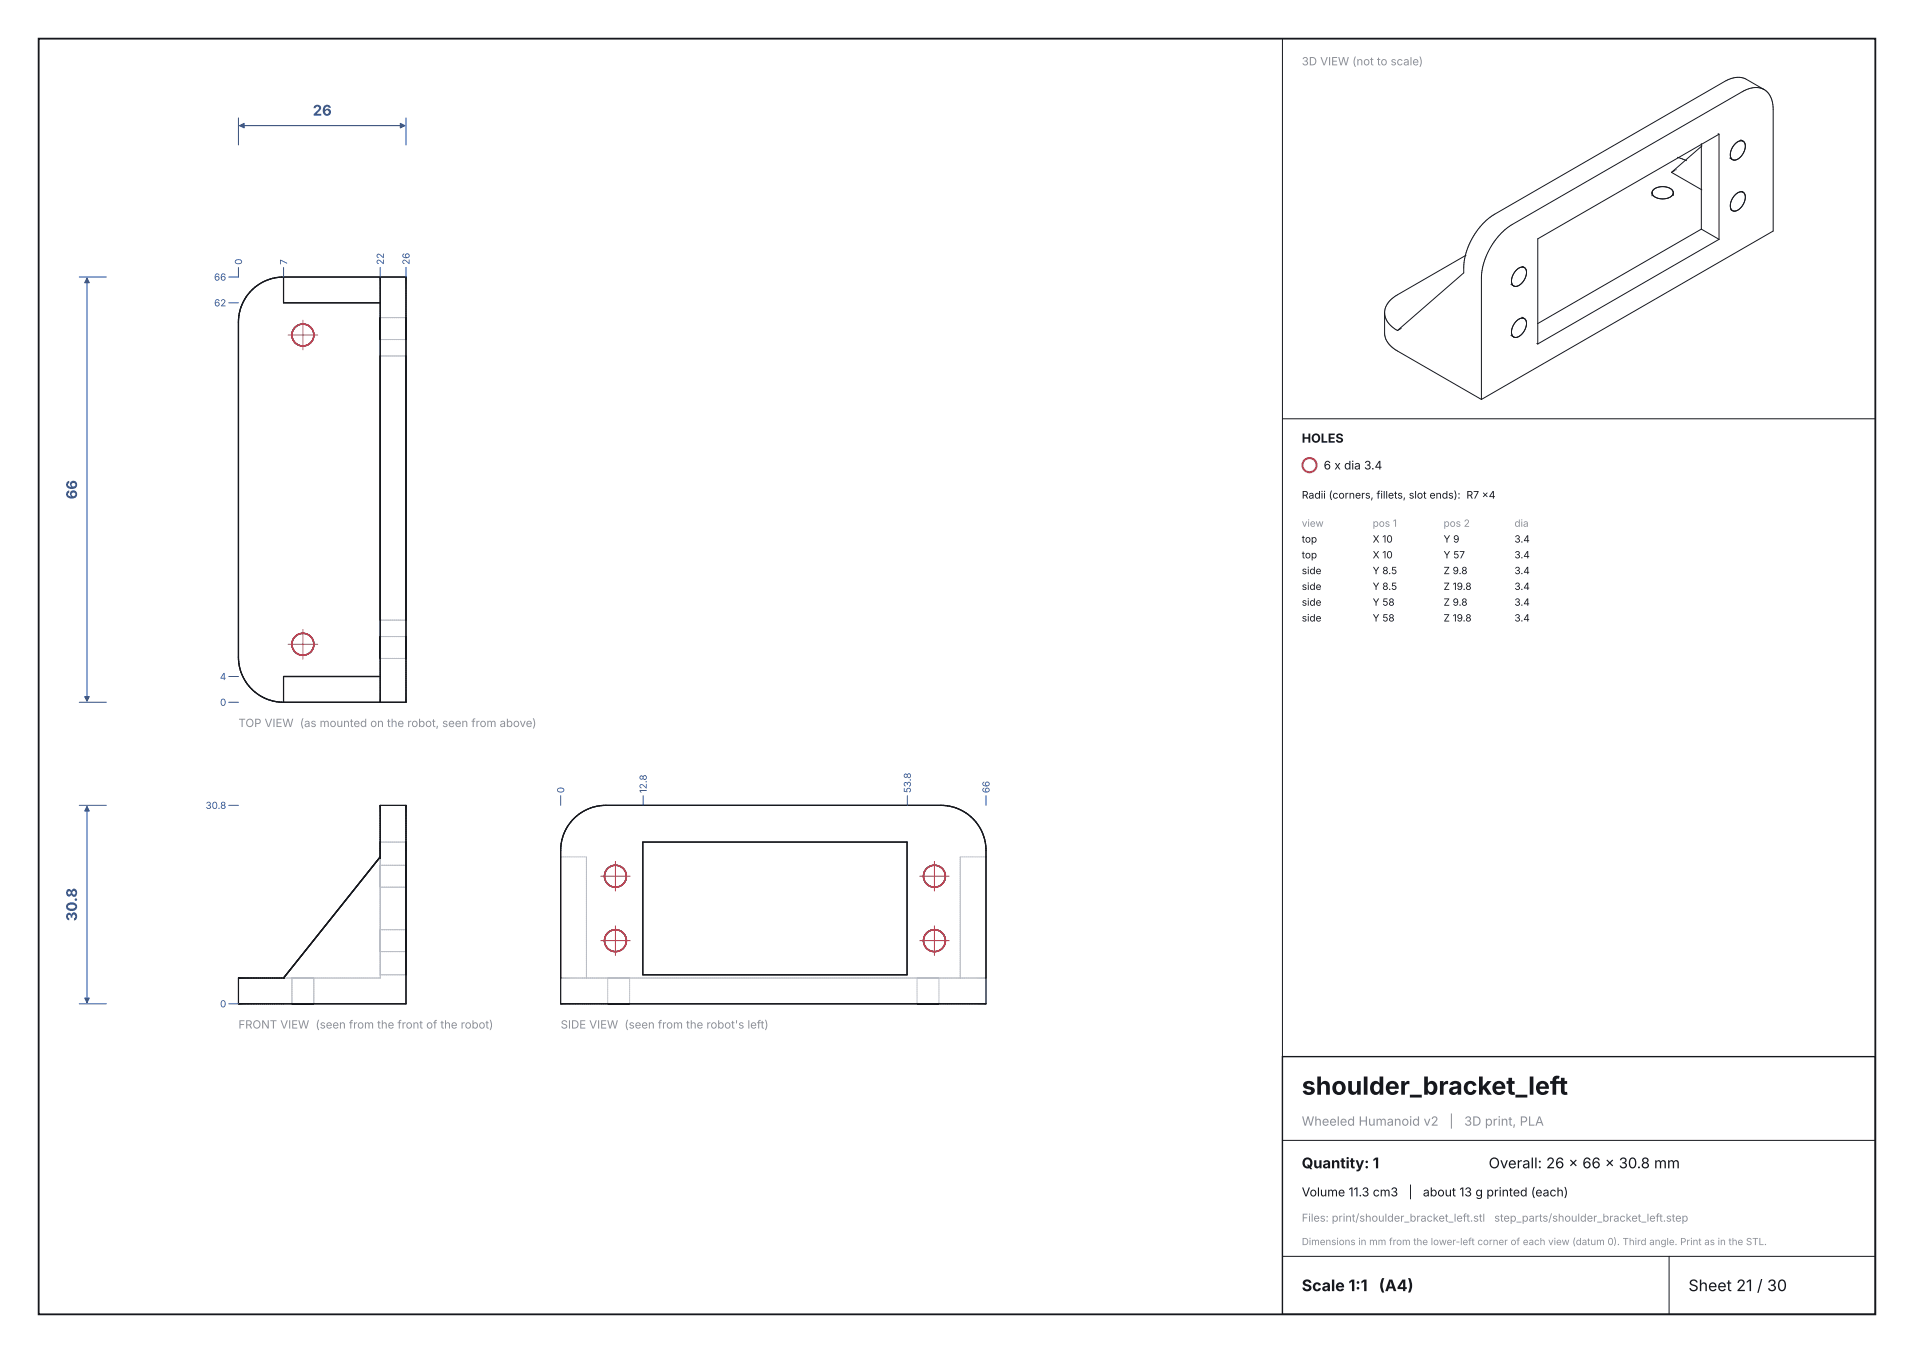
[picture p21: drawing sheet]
<svg xmlns="http://www.w3.org/2000/svg" width="297mm" height="210mm" viewBox="0 0 297 210" stroke-linecap="round" stroke-linejoin="round" font-family="sans-serif">
<defs><g id="words">
<text font-size="3.9" fill="#16181d" x="202" y="169.9">shoulder_bracket_left</text>
<g font-size="2.5" fill="#16181d">
<text x="202" y="200.4">Scale 1:1</text>
<text x="214" y="200.4">(A4)</text>
<text x="262" y="200.4">Sheet 21 / 30</text>
</g>
<g font-size="2.3" fill="#1f4fa3">
<text x="48.5" y="17.9">26</text>
<text x="11.9" y="77.5" transform="rotate(-90 11.9 77.5)">66</text>
<text x="11.9" y="143" transform="rotate(-90 11.9 143)">30.8</text>
</g>
<g font-size="2.3" fill="#16181d">
<text x="202" y="181.3">Quantity: 1</text>
<text x="231" y="181.3">Overall: 26 x 66 x 30.8 mm</text>
</g>
<g font-size="2" fill="#8a8f98">
<text x="202" y="174.7">Wheeled Humanoid v2</text>
<text x="224.9" y="174.7">|</text>
<text x="227.2" y="174.7">3D print, PLA</text>
</g>
<g font-size="1.9" fill="#16181d">
<text x="202" y="68.7">HOLES</text>
<text x="202" y="185.7">Volume 11.3 cm3</text>
<text x="218.6" y="185.7">|</text>
<text x="220.8" y="185.7">about 13 g printed (each)</text>
</g>
<g font-size="1.8" fill="#8a8f98">
<text x="202" y="10.1">3D VIEW (not to scale)</text>
<text x="37" y="112.8">TOP VIEW (as mounted on the robot, seen from above)</text>
<text x="37" y="159.6">FRONT VIEW (seen from the front of the robot)</text>
<text x="87" y="159.6">SIDE VIEW (seen from the robot's left)</text>
</g>
<text font-size="1.8" fill="#16181d" x="205.4" y="72.9">6 x dia 3.4</text>
<g font-size="1.7" fill="#8a8f98">
<text x="202" y="189.6">Files: print/shoulder_bracket_left.stl</text>
<text x="231.9" y="189.6">step_parts/shoulder_bracket_left.step</text>
</g>
<g font-size="1.6" fill="#16181d">
<text x="202" y="77.4">Radii (corners, fillets, slot ends): R7 x4</text>
<text x="202" y="84.2">top</text>
<text x="202" y="86.7">top</text>
<text x="202" y="89.1">side</text>
<text x="213" y="84.2">X 10</text>
<text x="213" y="86.7">X 10</text>
<text x="213" y="89.1">Y 8.5</text>
<text x="224" y="84.2">Y 9</text>
<text x="224" y="86.7">Y 57</text>
<text x="224" y="89.1">Z 9.8</text>
<text x="235" y="84.2">3.4</text>
<text x="235" y="86.7">3.4</text>
<text x="235" y="89.1">3.4</text>
<text x="202" y="91.6">side</text>
<text x="202" y="94">side</text>
<text x="213" y="91.6">Y 8.5</text>
<text x="213" y="94">Y 58</text>
<text x="224" y="91.6">Z 19.8</text>
<text x="224" y="94">Z 9.8</text>
<text x="235" y="91.6">3.4</text>
<text x="235" y="94">3.4</text>
<text x="202" y="96.5">side</text>
<text x="213" y="96.5">Y 58</text>
<text x="224" y="96.5">Z 19.8</text>
<text x="235" y="96.5">3.4</text>
</g>
<g font-size="1.6" fill="#8a8f98">
<text x="202" y="81.8">view</text>
<text x="213" y="81.8">pos 1</text>
<text x="224" y="81.8">pos 2</text>
<text x="235" y="81.8">dia</text>
</g>
<g font-size="1.5" fill="#1f4fa3">
<text x="37.6" y="41.1" transform="rotate(-90 37.6 41.1)">0</text>
<text x="44.6" y="41.1" transform="rotate(-90 44.6 41.1)">7</text>
<text x="59.6" y="41.1" transform="rotate(-90 59.6 41.1)">22</text>
<text x="63.6" y="41.1" transform="rotate(-90 63.6 41.1)">26</text>
<text x="33.2" y="43.6">66</text>
<text x="33.2" y="47.6">62</text>
<text x="34.1" y="105.6">4</text>
<text x="34.1" y="109.6">0</text>
<text x="31.9" y="125.6">30.8</text>
<text x="87.6" y="123.1" transform="rotate(-90 87.6 123.1)">0</text>
<text x="100.4" y="123.1" transform="rotate(-90 100.4 123.1)">12.8</text>
<text x="141.4" y="123.1" transform="rotate(-90 141.4 123.1)">53.8</text>
<text x="153.6" y="123.1" transform="rotate(-90 153.6 123.1)">66</text>
<text x="34.1" y="156.4">0</text>
</g>
<text font-size="1.5" fill="#8a8f98" x="202" y="193.3">Dimensions in mm from the lower-left corner of each view (datum 0). Third angle. Print as in the STL.</text>
</g></defs>
<path d="M6 6h285v198h-285z" fill="none" stroke="#16181d" stroke-width=".28"/>
<circle cx="203.2" cy="72.2" r="1.1" fill="none" stroke="#d1495b" stroke-width=".32"/>
<path d="M199 164h92v40h-92z" fill="none" stroke="#16181d" stroke-width=".21"/>
<g fill="none" stroke="#b9bdc6" stroke-width=".16" stroke-dasharray=".2 .1">
<path d="M59.1 55.2h3.8M59.1 52.7h3.8M59.1 49.3h3.8M59.1 98.8h3.8M59.1 96.2h3.8M59.1 102.2h3.8M59 136v.1M59 136v-.1M59 136.1v.1M59 135.9v-.1M59 136.2v.1M59 135.8v-.1"/>
<path d="M59 136.3h.1M59 135.7h.1M59 136.3v.1M59 135.7v-.1M59 136.4v.1M59 135.6v-.1M59 136.5v.1M59 135.5v-.1M59 136.6v.1M59 135.4v-.1M59 136.7h.1M59 135.3h.1"/>
<path d="M59 136.7v.1M59 135.3v-.1M59 136.8v.1M59 135.2v-.1M59 136.9v.1M59 135.1v-.1M59 137h.1M59 135h.1M59 137v.1M59 135v-.1M59 137.1v.1M59 134.9v-.1"/>
<path d="M59 137.2h.1M59 134.8h.1M59 137.2v.1M59 134.8v-.1M59 137.3h.1M59 134.7h.1M59 137.3v.1M59 134.7v-.1M59 137.4h.1M59 134.6h.1M59 137.4v.1M59 134.6v-.1"/>
<path d="M59 137.5h.1M59 134.5h.1M59 134.5v-.1M59 137.5v.1M59 134.4h.1M59 137.6h.1M59 137.6v.1M59 134.4v-.1M59 137.7h3.9M59 134.3h3.9M59 137.7v-.1M59 134.3v.1"/>
<path d="M59 137.6v-.1M59 134.4v.1M59 137.5v-.1M59 134.5v.1M59 137.4v-.1M59 134.6v.1M59 137.3v-.1M59 134.7v.1M59 137.2v-.1M59 134.8v.1M59 137.1v-.1M59 134.9v.1"/>
<path d="M59 137v-.1M59 135v.1M59 136.9v-.1M59 135.1v.1M59 136.8v-.1M59 135.2v.1M59 136.7v-.1M59 135.3v.1M59 136.6v-.1M59 135.4v.1M59 136.5v-.1M59 135.5v.1"/>
<path d="M59 136.4v-.1M59 135.6v.1M59 136.3v-.1M59 135.7v.1M59 136.2v-.1M59 135.8v.1M59 136.1v-.1M59 135.9v.1M59.1 130.7h3.8M87.1 133h3.9M149 133h3.9M44.2 151.8h14.8"/>
<path d="M45.3 155.7v-3.9M45.3 151.8h.1M45.4 151.8h.1M45.5 151.8h.1M45.6 151.8h.1M45.7 151.8h.1M45.8 151.8h.1M45.9 151.8h.1M46 151.8h.1M46.1 151.8h.1M46.2 151.8h.1M46.3 151.8h.1"/>
<path d="M46.4 151.8h.1M46.5 151.8h.1M46.6 151.8h.1M46.7 151.8h.1M46.8 151.8h.1M46.9 151.8h.1M47 151.8h.1M47.1 151.8h.1M47.2 151.8h.1M47.3 151.8h.1M47.4 151.8h.1M47.5 151.8h.1"/>
<path d="M47.6 151.8h.1M47.7 151.8h.1M47.8 151.8h.1M47.9 151.8h.1M48 151.8h.1M48.1 151.8h.1M48.2 151.8h.1M48.3 151.8h.1M48.4 151.8h.1M48.5 151.8h.1M48.6 151.8h.1M48.7 155.7v-3.9"/>
<path d="M59 151.8v-18.5M59 146v.1M59 146v-.1M59 146.1v.1M59 145.9v-.1M59 146.2v.1M59 145.8v-.1M59 146.3h.1M59 145.7h.1M59 146.3v.1M59 145.7v-.1M59 146.4v.1"/>
<path d="M59 145.6v-.1M59 146.5v.1M59 145.5v-.1M59 146.6v.1M59 145.4v-.1M59 146.7h.1M59 145.3h.1M59 146.7v.1M59 145.3v-.1M59 146.8v.1M59 145.2v-.1M59 146.9v.1"/>
<path d="M59 145.1v-.1M59 147h.1M59 145h.1M59 147v.1M59 145v-.1M59 147.1v.1M59 144.9v-.1M59 147.2h.1M59 144.8h.1M59 147.2v.1M59 144.8v-.1M59 147.3h.1"/>
<path d="M59 144.7h.1M59 147.3v.1M59 144.7v-.1M59 147.4h.1M59 144.6h.1M59 147.4v.1M59 144.6v-.1M59 147.5h.1M59 144.5h.1M59 144.5v-.1M59 147.5v.1M59 144.4h.1"/>
<path d="M59 147.6h.1M59 147.6v.1M59 144.4v-.1M59 147.7h3.9M59 144.3h3.9M59 147.7v-.1M59 144.3v.1M59 147.6v-.1M59 144.4v.1M59 147.5v-.1M59 144.5v.1M59 147.4v-.1"/>
<path d="M59 144.6v.1M59 147.3v-.1M59 144.7v.1M59 147.2v-.1M59 144.8v.1M59 147.1v-.1M59 144.9v.1M59 147v-.1M59 145v.1M59 146.9v-.1M59 145.1v.1M59 146.8v-.1"/>
<path d="M59 145.2v.1M59 146.7v-.1M59 145.3v.1M59 146.6v-.1M59 145.4v.1M59 146.5v-.1M59 145.5v.1M59 146.4v-.1M59 145.6v.1M59 146.3v-.1M59 145.7v.1M59 146.2v-.1"/>
<path d="M59 145.8v.1M59 146.1v-.1M59 145.9v.1M59 151.3v-18M59 151.3h3.9M87.1 151.8h3.9M87.1 151.8h.1M87.2 151.8h-.1M87.3 151.8h-.1M87.4 151.8h-.1M87.5 151.8h-.1M87.7 151.8h-.2"/>
<path d="M87.8 151.8h-.1M88 151.8h-.2M88.2 151.8h-.2M88.4 151.8h-.2M88.6 151.8h-.2M88.8 151.8h-.2M89.1 151.8h-.3M89.3 151.8h-.2M89.6 151.8h-.3M89.8 151.8h-.2M90.1 151.8h-.3M90.4 151.8h-.3"/>
<path d="M90.7 151.8h-.3M91 151.8v-18.8M91 151.8h58M91 151.8h-.3M91.3 151.8h-.3M91.6 151.8h-.3M92 151.8h-.4M92.3 151.8h-.3M92.6 151.8h-.3M93 151.8h-.4M93.3 151.8h-.3M93.7 151.8h-.4"/>
<path d="M94 151.8h52M94 151.8h-.3M94.3 155.7v-3.9M94.4 151.8h.1M94.5 151.8h-.1M94.5 151.8h.1M94.6 151.8h-.1M94.6 151.8h.1M94.7 151.8h-.1M94.7 151.8h.1M94.8 151.8h-.1M94.8 151.8h.1"/>
<path d="M94.9 151.8h-.1M94.9 151.8h.1M95 151.8h-.1M95 151.8h.1M95.1 151.8h-.1M95.1 151.8h.1M95.2 151.8h-.1M95.2 151.8h.1M95.3 151.8h-.1M95.3 151.8h.1M95.4 151.8h-.1M95.4 151.8h.1"/>
<path d="M95.5 151.8h-.1M95.5 151.8h.1M95.6 151.8h-.1M95.6 151.8h.1M95.7 151.8h-.1M95.7 151.8h.1M95.8 151.8h-.1M95.8 151.8h.1M95.9 151.8h-.1M95.9 151.8h.1M96 151.8h.1M96 151.8h-.1"/>
<path d="M96.1 151.8h.1M96.1 151.8h-.1M96.2 151.8h.1M96.2 151.8h-.1M96.3 151.8h.1M96.3 151.8h-.1M96.4 151.8h.1M96.4 151.8h-.1M96.5 151.8h.1M96.5 151.8h-.1M96.6 151.8h.1M96.6 151.8h-.1"/>
<path d="M96.7 151.8h.1M96.7 151.8h-.1M96.8 151.8h.1M96.8 151.8h-.1M96.9 151.8h.1M96.9 151.8h-.1M97 151.8h.1M97 151.8h-.1M97.1 151.8h.1M97.1 151.8h-.1M97.2 151.8h.1M97.2 151.8h-.1"/>
<path d="M97.3 151.8h.1M97.3 151.8h-.1M97.4 151.8h.1M97.4 151.8h-.1M97.5 151.8h.1M97.5 151.8h-.1M97.6 151.8h.1M97.6 151.8h-.1M97.7 155.7v-3.9M142.3 155.7v-3.9M142.4 151.8h.1M142.5 151.8h-.1"/>
<path d="M142.5 151.8h.1M142.6 151.8h-.1M142.6 151.8h.1M142.7 151.8h-.1M142.7 151.8h.1M142.8 151.8h-.1M142.8 151.8h.1M142.9 151.8h-.1M142.9 151.8h.1M143 151.8h-.1M143 151.8h.1M143.1 151.8h-.1"/>
<path d="M143.1 151.8h.1M143.2 151.8h-.1M143.2 151.8h.1M143.3 151.8h-.1M143.3 151.8h.1M143.4 151.8h-.1M143.4 151.8h.1M143.5 151.8h-.1M143.5 151.8h.1M143.6 151.8h-.1M143.6 151.8h.1M143.7 151.8h-.1"/>
<path d="M143.7 151.8h.1M143.8 151.8h-.1M143.8 151.8h.1M143.9 151.8h-.1M143.9 151.8h.1M144 151.8h.1M144 151.8h-.1M144.1 151.8h.1M144.1 151.8h-.1M144.2 151.8h.1M144.2 151.8h-.1M144.3 151.8h.1"/>
<path d="M144.3 151.8h-.1M144.4 151.8h.1M144.4 151.8h-.1M144.5 151.8h.1M144.5 151.8h-.1M144.6 151.8h.1M144.6 151.8h-.1M144.7 151.8h.1M144.7 151.8h-.1M144.8 151.8h.1M144.8 151.8h-.1M144.9 151.8h.1"/>
<path d="M144.9 151.8h-.1M145 151.8h.1M145 151.8h-.1M145.1 151.8h.1M145.1 151.8h-.1M145.2 151.8h.1M145.2 151.8h-.1M145.3 151.8h.1M145.3 151.8h-.1M145.4 151.8h.1M145.4 151.8h-.1M145.5 151.8h.1"/>
<path d="M145.5 151.8h-.1M145.6 151.8h.1M145.6 151.8h-.1M145.7 155.7v-3.9M146 151.8h.3M146.3 151.8h.4M146.7 151.8h.3M147 151.8h.4M147.4 151.8h.3M147.7 151.8h.3M148 151.8h.4M148.4 151.8h.3"/>
<path d="M148.7 151.8h.3M149 151.8h.3M149 151.8h3.9M149 151.8v-18.8M149.3 151.8h.3M149.6 151.8h.3M149.9 151.8h.3M150.2 151.8h.2M150.4 151.8h.3M150.7 151.8h.3M151 151.8h.2M151.2 151.8h.2"/>
<path d="M151.4 151.8h.2M151.6 151.8h.2M151.8 151.8h.2M152 151.8h.2M152.2 151.8h.1M152.3 151.8h.2M152.5 151.8h.1M152.6 151.8h.1M152.7 151.8h.1M152.8 151.8h.1M152.9 151.8h.1"/>
</g>
<g fill="none" stroke="#16181d" stroke-width=".19">
<path d="M44 43a7 7 0 0 0-7 7v52a7 7 0 0 0 7 7M44 43h19v66h-19M44 43v4h15M59 43v66M59 105h-15v4M59 133.2v-8.2h4v30.8h-26v-4h7.1M59 133l-15 18.8M89.1 127a7 7 0 0 1 4.9-2h52a7 7 0 0 1 7 7v23.8h-66v-23.8a7 7 0 0 1 2.1-5zM99.8 130.7h41v20.6h-41zM87 151.8h.1M153 151.8h.1"/>
<circle cx="47" cy="52" r="1.7"/>
<circle cx="47" cy="100" r="1.7"/>
<circle cx="95.5" cy="136" r="1.7"/>
<circle cx="145" cy="136" r="1.7"/>
<circle cx="95.5" cy="146" r="1.7"/>
<circle cx="145" cy="146" r="1.7"/>
</g>
<g fill="none" stroke="#1f4fa3" stroke-width=".16">
<path d="M37 18.3v4.2M37.2 19.5h25.6M63 18.3v4.2M12.3 43h4.2M13.5 43.2v65.6M35.5 47h1.5M37 41.5v1.5h-1.5M44 41.5v1.5M59 41.5v1.5M63 41.5v1.5M12.3 109h4.2M35.5 109h1.5"/>
<path d="M35.5 105h1.5M12.3 125h4.2M13.5 125.2v30.4M35.5 125h1.5M87 123.5v1.5M99.8 123.5v1.5M140.8 123.5v1.5M153 123.5v1.5M12.3 155.8h4.2M35.5 155.8h1.5"/>
</g>
<g fill="#1f4fa3" stroke="#1f4fa3" stroke-width=".16">
<path d="M62.1 19.1l.7 .4-.7 .4z"/>
<path d="M37.2 19.5l.7-.4v.8z"/>
<path d="M13.5 43.2l.4 .7h-.8z"/>
<path d="M13.1 108.1h.8l-.4 .7z"/>
<path d="M13.5 125.2l.4 .7h-.8z"/>
<path d="M13.1 154.9h.8l-.4 .7z"/>
</g>
<g fill="none" stroke="#16181d" stroke-width=".16">
<path d="M199 6v198M273.7 13.9l-2.7-1.6a3.4 3.4 0 0 0-3.4 .4l-35.7 20.5a10.6 10.6 0 0 0-4.8 9.2l-10.3 8.9M273.7 13.9a3.4 3.4 0 0 0-3.4 .3l-35.6 20.6a10.6 10.6 0 0 0-4.8 8.3v18.9M273.7 13.9a3.4 3.4 0 0 1 1.4 3.1v18.9l-45.2 26.1M227.5 39.6l-10.7 6.2a3.4 3.4 0 0 0-1.9 2.7M256.3 29.9l.2-.3 .3-.3 .5-.3h.7h.6l.6 .2 .3 .4 .1 .3M256.3 29.9v.5M256.3 29.9l.2 .4 .3 .3 .6 .2 .6 .1 1.1-.3 .4-.3 .1-.4M259.4 26.8l4.7 2.7M259.6 29.9v.4M259.9 26.5l-.5 .3M260.1 26.3l-.1 .1"/>
<path d="M260.3 24.4l1.4 .5M264 35.6l-25.4 14.6M264 22.3v13.3M264 35.6l2.7 1.5M264.1 22.6l-4.7 4.2M266.6 20.7l.1 .1M266.7 20.8l-28.1 16.3v16.3M266.7 37.1l-28.1 16.3M266.7 20.8v16.3M268.4 24.5l.4 .3M268.6 32.5l.2 .2M270.1 21.7l.4 .2"/>
<path d="M270.3 29.7l.2 .1M270.5 21.9l-.4-.1-.5 .2-.8 .9-.2 .5-.1 .6 .1 .5 .2 .3M270.5 21.9l.2 .3 .1 .5-.1 .5-.2 .6-.8 .9-.5 .1h-.4M270.5 29.8h-.4l-.4 .1-.5 .4-.4 .5-.2 .6-.1 .5 .1 .5 .2 .3M270.5 29.8l.2 .3 .1 .5-.1 .6-.2 .6-.8 .8-.5 .2-.4-.1M214.9 48.5v3.2a3.4 3.4 0 0 0 1.9 2.8l13.1 7.5M214.9 48.5a3.4 3.4 0 0 0 1.9 2.8M217.4 51l-.6 .3M234.5 52.1l.4 .2M234.5 44.1l.4 .3M236.2 49.2l.3 .2M236.2 41.3l.3 .2"/>
<path d="M236.5 49.4h-.4l-.4 .1-.8 .9-.3 .6-.1 .5 .1 .5 .3 .3M236.5 41.5h-.4l-.4 .1-.8 .9-.3 .5-.1 .6 .1 .5 .3 .3M236.5 49.4l.3 .3 .1 .5-.1 .6-.3 .6-.4 .5-.4 .3-.5 .2-.3-.1M236.5 41.5l.3 .3 .1 .5-.1 .6-.3 .5-.8 .9-.4 .1h-.4M238.5 53.3l.1 .1M199 65h92M199 177h92M199 195h92M259 195v9"/>
</g>
<g fill="none" stroke="#d1495b" stroke-width=".25">
<circle cx="47" cy="52" r="1.7"/>
<circle cx="47" cy="100" r="1.7"/>
<circle cx="95.5" cy="136" r="1.7"/>
<circle cx="145" cy="136" r="1.7"/>
<circle cx="95.5" cy="146" r="1.7"/>
<circle cx="145" cy="146" r="1.7"/>
</g>
<path d="M44.7 52h4.6M47 49.7v4.6M44.7 100h4.6M47 97.7v4.6M93.2 136h4.6M95.5 133.7v4.6M142.7 136h4.6M145 133.7v4.6M93.2 146h4.6M95.5 143.7v4.6M142.7 146h4.6M145 143.7v4.6" fill="none" stroke="#d1495b" stroke-width=".16"/>
<use href="#words"/>
</svg>
